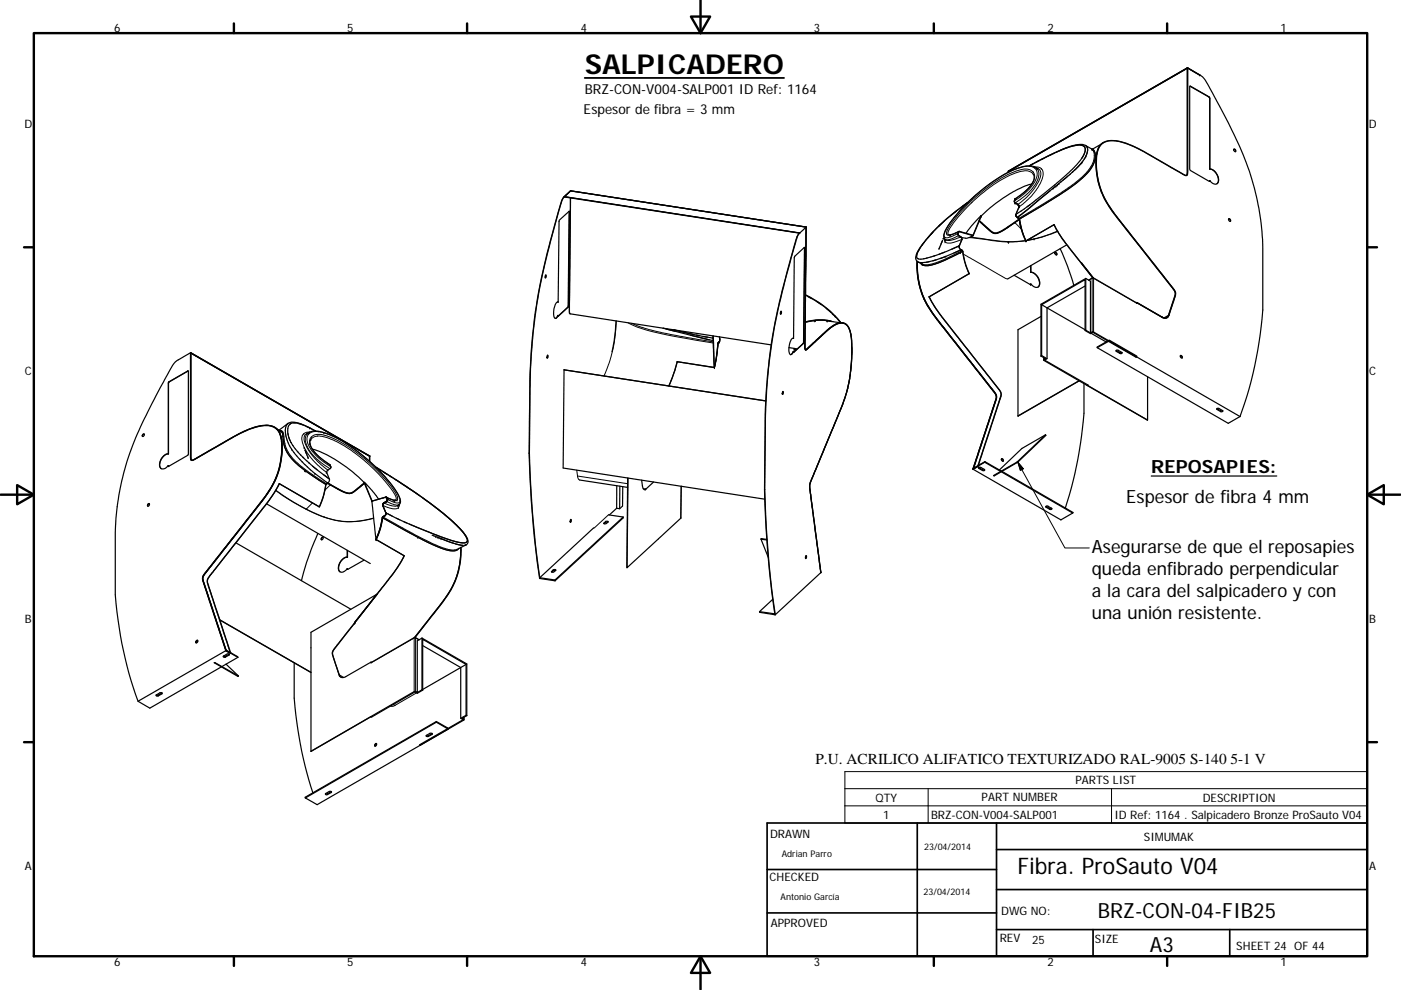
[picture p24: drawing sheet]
<svg xmlns="http://www.w3.org/2000/svg" width="297mm" height="210mm" viewBox="0 0 297 210" stroke-linecap="round" stroke-linejoin="round" font-family="sans-serif">
<defs><g id="words">
<text font-size="5.8" x="124" y="15.6">SALPICADERO</text>
<text font-size="4.8" x="215.7" y="185.3">Fibra. ProSauto V04</text>
<g font-size="4.4">
<text x="232.8" y="194.6">BRZ-CON-04-FIB25</text>
<text x="243.8" y="201.8">A3</text>
</g>
<g font-size="3.9">
<text x="244.1" y="100.3">REPOSAPIES:</text>
<text x="238.8" y="106.8">Espesor de fibra 4 mm</text>
<text x="231.5" y="117.3">Asegurarse de que el reposapies</text>
<text x="231.5" y="121.9">queda enfibrado perpendicular</text>
<text x="231.5" y="126.6">a la cara del salpicadero y con</text>
<text x="231.5" y="131.3">una unión resistente.</text>
</g>
<text font-size="3.2" x="172.9" y="162">P.U. ACRILICO ALIFATICO TEXTURIZADO RAL-9005 S-140 5-1 V</text>
<g font-size="2.9">
<text x="124" y="19.9">BRZ-CON-V004-SALP001 ID Ref: 1164</text>
<text x="123.7" y="24.3">Espesor de fibra = 3 mm</text>
</g>
<g font-size="2.5">
<text x="24.2" y="6.8">6</text>
<text x="73.6" y="6.8">5</text>
<text x="123.1" y="6.8">4</text>
<text x="172.6" y="6.8">3</text>
<text x="222.1" y="6.8">2</text>
<text x="271.5" y="6.8">1</text>
<text x="5.2" y="27.1">D</text>
<text x="290.2" y="27.1">D</text>
<text x="5.3" y="79.6">C</text>
<text x="290.3" y="79.6">C</text>
<text x="5.3" y="132.1">B</text>
<text x="290.3" y="132.1">B</text>
<text x="228" y="166.4">PARTS LIST</text>
<text x="185.6" y="170">QTY</text>
<text x="187.3" y="173.6">1</text>
<text x="197.4" y="173.6">BRZ-CON-V004-SALP001</text>
<text x="208.1" y="170">PART NUMBER</text>
<text x="236.3" y="173.7">ID Ref: 1164 . Salpicadero Bronze ProSauto V04</text>
<text x="255" y="170">DESCRIPTION</text>
<text x="163.3" y="177.7">DRAWN</text>
<text x="242.5" y="178.3">SIMUMAK</text>
<text x="5.3" y="184.5">A</text>
<text x="290.3" y="184.5">A</text>
<text x="163.2" y="187">CHECKED</text>
<text x="163.4" y="196.6">APPROVED</text>
<text x="212.3" y="194">DWG NO:</text>
<text x="212" y="199.7">REV</text>
<text x="218.8" y="200.2">25</text>
<text x="232.2" y="200">SIZE</text>
<text x="262.1" y="201.4">SHEET 24 OF 44</text>
<text x="24.2" y="204.9">6</text>
<text x="73.6" y="204.9">5</text>
<text x="123.1" y="204.9">4</text>
<text x="172.6" y="204.9">3</text>
<text x="222.1" y="204.9">2</text>
<text x="271.5" y="204.9">1</text>
</g>
<g font-size="1.9">
<text x="165.7" y="181.7">Adrian Parro</text>
<text x="195.9" y="180.4">23/04/2014</text>
<text x="165.5" y="191">Antonio García</text>
<text x="195.8" y="189.9">23/04/2014</text>
</g>
</g></defs>
<g fill="none" stroke="#000" stroke-width=".25">
<path d="M251.8 14.4l2.6 1.5M251.8 14.4l-38 21.9M251.8 14.4h.1M251.8 14.4l3.3 2 1.6 2.6a112.4 112.4 0 0 1 8.5 18.2 55.2 55.2 0 0 1 2.5 19.1v3.1a61.2 61.2 0 0 1-.8 13.3 78.3 78.3 0 0 1-4 15.6M251.8 14.4l-.1 22.2-.1 .6M251.8 14.4l-.1 22.3a.47 .47 0 0 1-.3 .5 .47 .47 0 0 1-.6-.3l-9.2-5.3-2.8-1.2-1.3-.4a4.2 4.2 0 0 0-4.2 .8 6.1 6.1 0 0 0-.9 4.2 18.4 18.4 0 0 0 4.8 11.6l11.9 15.2 .1 .4-.1 .5-1.3 4.2M251.8 14.4v21.4a1.71 1.71 0 0 1-.3 1.5l-.8-.4-8.2-4.7a15.7 15.7 0 0 0-7-2.3 3.1 3.1 0 0 0-3 3.3 17.8 17.8 0 0 0 4.8 13.4l10.6 13.5a4 4 0 0 1 1.4 2.3l-.9 2.7a4.4 4.4 0 0 1-1 2.3l-.6 .1-.4-.2M252.3 18.3l4 2.3 .2 .2v15.1M254.4 15.9h.1M213.8 36.3v.2M213.8 36.3h.1M213.8 36.3l.1 .1"/>
<path d="M217.5 35.3h.1M218.8 39a27.9 27.9 0 0 0-10.7 6.8M219 34.8l-.7 .4M219.1 37a2.46 2.46 0 0 1-.9 2.8l-1.4 1.2-1.6 1.2M219.4 35.4a7 7 0 0 0-5.4 1 36 36 0 0 0-13.6 12.5l-.3 .9a.93 .93 0 0 0 .3 1M219.4 35.4l.6 .3M219.4 35.4h.1M219.7 35.6h.1M220 35.7h.1M220.3 34.1l-.6 .3M221.3 33.6l-.5 .2M223 32.7l-.4 .2"/>
<path d="M223.3 39.9l-.2 .2M223.5 32.5l-.2 .1M223.9 39.5l-.3 .1M224.2 32.2l-5.7 2.9M224.5 38.9l-.3 .3M224.6 32a9 9 0 0 1 4.6-1.2 1.07 1.07 0 0 1 .7 1.7l-.6 1.1-1 1.3-2.3 2.3-7.7 6.3-2.9 2M225.1 38.5l-.2 .1M226.4 37.4l-1.1 .9M226.6 31.2l-2.6 1.1M226.9 31.1l1.1-.2a1.56 1.56 0 0 1 2.1 .5l-.2 1.2-.6 1M226.9 36.9l-.2 .2M227.5 36.4l-.2 .2"/>
<path d="M229.3 34.6a47.7 47.7 0 0 1-7.1 6.3l-6.5 5.2M229.3 34.5l-1.6 1.7M229.5 34.3l-.2 .2M230 33.5l-.2 .3M230.1 30.8l.1 .1M230.1 30.8l1.4 .8M230.1 30.8a6.1 6.1 0 0 0-4.4 .7l-3.1 1.4-4.4 2.3M230.2 30.9l.2 .1M230.3 33l-.1 .3M230.3 31l.1 .1M230.4 31.1l.2 .6M230.5 32.5l-.1 .2"/>
<path d="M230.5 31.2l.1 .3M230.5 32.2v.2M230.6 31.5v.1M230.6 31.7v.1M230.6 32h.1M230.6 31.8a4.6 4.6 0 0 1-1.2 2.6M231.5 31.6a1.31 1.31 0 0 1 .7 1.4l-.2 1.2a7.6 7.6 0 0 1-2.1 3.2l-1.9 1.6-2 1.4-9.9 6.1M231.5 31.6h.1M231.6 31.7h.1M233.5 30.6l-1.9 1M234 30.2a3.9 3.9 0 0 0-1.6 3.6 17.9 17.9 0 0 0 4.4 12.4l12.2 15.4 .1 1-1.4 4.3M256.5 38.4l-.1 .1"/>
<path d="M256.5 35.9a2.31 2.31 0 0 1 1.6 3l-.1 .1M256.5 38.4h.1M256.5 35.8a2.31 2.31 0 0 1 1.7 3 1.13 1.13 0 0 1-1.7-.5M256.5 38.3v.1M256.5 35.8v.1M256.5 35.8v-15l-.1-.2-4.1-2.3-.1 17.6 .2 .3 4 2.3 .1-.2M261.6 31.6a.3 .3 0 0 1 .4 .2 .3 .3 0 0 1-.2 .4l-.2-.2zM261.6 31.6l.4 .3-.1 .3M115.7 58.4l.1-.1v.2l-.2 .4zM115.7 58.3l-.1 .6M119.7 41.8l49.8 7.6M120.7 44.8l-.2 20.2-2.2 2"/>
<path d="M120.9 42l-.2 22.8v1.6l.2 .2M120.9 40.5l50 7.7M121 40.5l-1.4 1.2 49.9 7.7-.7 1.4-1.3 4.7a120.7 120.7 0 0 0-5.3 34.8l-.1 13.5M121 40.5l49.9 7.7M121 40.5h.1M121 40.5h-.1M121 40.5l-1.7 1.7a152.8 152.8 0 0 0-6.2 27.6 131.2 131.2 0 0 0-.8 15.5l-.1 10.8M121 40.5l-1.4 1.3-.4 .6-1.7 6.1a122.5 122.5 0 0 0-5.2 36.9l-.1 10.7M170.5 52.5l-2 1.9-.1 .3-.1 17.1M170.5 52.5l-.2 20.4M170.5 52.5l-.1 20.2-2.2 2M170.9 48.2h.1"/>
<path d="M170.9 48.2l-.3 24.1 .1 1.9 .6-.2 4.2-3.9a4.5 4.5 0 0 1 3.4-1.5 3.8 3.8 0 0 1 1.6 3.5 33 33 0 0 1-3.4 17.4l-4.8 11.7a5.3 5.3 0 0 0-.4 4.1l2.1 16.2M170.9 48.2l-.2 25.9 .5-.1 4.1-3.9a4.5 4.5 0 0 1 3.6-1.6 3.6 3.6 0 0 1 1.6 3.3 37.3 37.3 0 0 1-.8 10.5M194.4 55.4a17.9 17.9 0 0 0 1.6 8.1M194.5 55.5a18.6 18.6 0 0 0 4.9 13.1l10.6 13.6a2.64 2.64 0 0 1 1.2 2.6l-4.8 14.5M194.5 53.6v.2a.81 .81 0 0 0 0 1 .81 .81 0 0 0 1 .1h.4M194.7 55.6l.8 .4M195 55.7h.6M195 52.7l-.4 .7M195.5 56h.1M196.6 54.7l-.8 .2M197 55.5l-.6 .1M197.4 54.5l-1 .3"/>
<path d="M197.8 49.3l-2.4 2.7-1 2.1M198.2 54.2l-.8 .3M198.5 55.1l-.7 .2M199.3 52.4l-.2 .4M199.3 47.8l-1.9 1.8M199.4 52.1v.1M199.5 51.9l-.1 .1M199.6 51.4l-.1 .4zM199.8 51l-.2 .4M200 50.6v.1M200.3 53.5l-1.3 .5M200.4 50.8l.1 .1"/>
<path d="M200.4 50.8h.1M200.5 50.9h.1M200.5 54.4l-1.2 .4M201.4 49.9h.1M201.5 49.9h.1M202.8 44.7l-1.2 1M203 49.6l.2 .4M203 49.6h.1M203.1 49.6l.1 .3M203.1 52.2l-1.3 .7M203.2 49.1l.1 .1M203.2 49.1h.2l3 .8"/>
<path d="M203.2 49.1l-.2 .5M203.2 49.9l.6 .4 .2 .3-.6 1.6M203.2 50l.6 .3 .1 .4-.5 1.5M203.3 49.1l-1.2 .5-.9 .2M203.3 49.2l3.1 .8-1.3 .5-1.2-.1M203.3 49.2l-.2 .4M203.4 52.2h.1M203.4 52.2v.4l.3 .3M203.7 53l.3 .1M203.7 52.9h.1M203.7 53a.7 .7 0 0 1-.3-.8l-5.5 2.1M203.7 52.9v.1"/>
<path d="M204 53.1l.1 .1a14.3 14.3 0 0 0 1.4 4.8M204 53.1l.1 .2M204 53.1l-.3-.1-1.5 .7M204.1 53.3l-1.2 .6a16.6 16.6 0 0 1-6.7 2.4l-.8-.2-.3-.3M204.1 53.3l.6 2.9 .8 1.8-8.5 5M204.4 43.5l.7-.5-2.9 2.2-3.2 2.8M205.3 42.9a37.9 37.9 0 0 0-10.7 10.4l-.1 .3a1.4 1.4 0 0 0 0 1.9 4.5 4.5 0 0 0 3.4-.2l2.4-.8 3.4-1.5M205.5 58h.1M205.5 58l-8.5 4.9M206.3 49.9h.1M206.4 49.9v.1M207.6 46.9l1.9 1.7a2.04 2.04 0 0 0 3.2 .2l2.5-1.6-1.9 1.3a3.2 3.2 0 0 1-2.8 .9z"/>
<path d="M208 45.7l.1 .1M208 45.7l-1.9 2.1-1.3 1.7M208 45.7l-1.8 4.2M208.1 45.8h.1M208.1 45.8l-1.7 4.1M213.8 51.3h.1M213.8 48v.1M215 58.4l3.4 1.9h.2M215.1 42.7h.1M215.2 43h.1M215.2 43l.6 .4M215.2 42.2h.1"/>
<path d="M215.2 42.2l-.2 .4 .2 .4M215.3 42.2l-.2 .6 1 .8M215.4 42.1h.1M215.4 45.5l.1 .4 .5 .4M215.7 46.1h.1M215.7 46.1l.4 .2M215.8 43.4l.3 .4-.7 1.7M215.8 43.4h.1M216 46.3v.1M216 46.3h.1M216 43.6h.1M216 46.4h.1"/>
<path d="M216.1 46.4v.1M216.1 43.8h.1M216.1 46.5l.4 1.9M216.1 43.9h.1M216.1 46.5l.5 2.5 .9 2.1M216.1 46.6l-.9 .6M216.1 46.5l-.9 .7M216.1 46.4l-2.8 2a3.1 3.1 0 0 1-2.8 .9l-2.9-2.5M216.1 46.5l.5 2.3 .9 2.3M216.1 46.5h.1M217.5 51.1h.1M217.5 51.1l6-3.4 1.8 3.1 6.3 8.1"/>
<path d="M217.5 51.1l6-3.5 1 1.9 1.4 2 5.9 7.4M218.4 43.4l-.6 .5M218.5 57.8a2.16 2.16 0 0 1 1.7 3 1.22 1.22 0 0 1-1.6-.5M218.5 57.8a2.26 2.26 0 0 1 1.7 3l-.1 .1M218.6 56.3l-.1 1.5M219.2 50.7h.1M222.7 40.4l-7 5.7M223.7 53.5a.31 .31 0 0 1 .4 .2 .31 .31 0 0 1-.2 .4l-.3-.3zM223.7 53.6h.2l.1 .5M224.8 52.7l1.6 3.8 1.3 4M226.2 51.9l-12.5 7.2M230.2 59.1l-9.5 5.4v11"/>
<path d="M230.2 59.1v10.9M230.2 59.1l1 .5v11M231.8 58.9l-1 .5M231.8 58.9l14.6 8.4M260.5 46.5a.28 .28 0 0 1 .4 .1 .28 .28 0 0 1-.2 .3zM260.5 46.4l.3 .2v.4M39.8 78.7l-4 2.3-.1 .2v15M39.8 78.7l.1 .1v17.5l-.1 .3-4 2.3-.1-.1M39.8 78.7l-3.9 2.3-.2 .3v15M39.9 78.7h-.1M40.4 74.8l38 21.9M40.4 74.8v22.4a.41 .41 0 0 0 .3 .5 .41 .41 0 0 0 .5-.3l8.5-4.9a15.7 15.7 0 0 1 7-2.3 3.3 3.3 0 0 1 3.1 3.7 16.3 16.3 0 0 1-1.6 8.1"/>
<path d="M40.4 74.8v21.4a1.67 1.67 0 0 0 .3 1.5l.5-.2 9-5.2a13.3 13.3 0 0 1 6.9-2 3.1 3.1 0 0 1 2.6 3.3 17.8 17.8 0 0 1-4.9 13.5l-10.5 13.4a3.2 3.2 0 0 0-1.3 2.6l4.9 14.9M116.1 75.4l.1 .2-.2 .4zM116.1 75.3l-.1 .6M118.3 64v.1M118.3 66.9l-.6 .6M118.3 64.1a.82 .82 0 0 0-.7 .9l-.2 1.3a1.03 1.03 0 0 0 .4 1.2l.5-.6M118.3 64.1l.2-17.2 2.2-2.1-.2 20.2-2.1 2.1-.1-.2M119.6 78.4l-.2 20.9 42.7 6.6M119.6 78.4l42.8 6.6M119.6 78.4h.1M120.9 66.6l42.6 6.6M130.6 68.1l-.4 4.4-.5 2.1"/>
<path d="M140.8 69.7l-.2-.1 2.5 .7M141.2 69.8l10 2.4M143.6 76.7l-.6 2-1.2 3.2M143.6 76.7l7.8 1.2M143.6 76.7h.1M146.3 71.1l4.1 1M147 71l-4.1-1 4.1 1 4.2 .7h-.2M147.6 71.1l.6 .1M149.2 71.4l.8 .1M151.1 71.2l.3 6.7M151.2 71.2l.3 6.8M151.4 78h.1"/>
<path d="M151.4 77.9v.1M151.4 78l-7.8-1.3-.5 1.7-1.3 3.5M151.4 77.9l.1 .1M151.5 78h.1M152.5 72.5l-.3 .4-.4 3.4-.4 1.6M152.5 72.5l-.3 .4-.3 3.1-.4 2M152.5 72.5h.1M152.6 71.9l-.1-.4 .1 .7-.4 .7-.3 2.8-.4 2.3M152.6 71.9l-.1 .6M152.6 71.9h.1M165.6 66l-.1 .6M165.6 66l.1 .3-.2 .3z"/>
<path d="M167.3 73.7l1.7 .3M168.1 71.7l.2 .1M168.2 74.6l.1 .2M168.2 74.6h.1M168.2 74.6l-.6 .6M168.3 71.8a.84 .84 0 0 0-.8 .8l-.2 1.1a1.16 1.16 0 0 0 .4 1.5l.5-.6M168.4 73.9v.2h.5h-.2M168.4 74.1l-.1 .6M170.8 62.6l2.7 1.6M170.8 62.5a21.9 21.9 0 0 1 7.5 6M171.3 62.9l.8 .4M172.7 68h.1"/>
<path d="M173.1 63.9l1.9 1.4 2.1 1.8M175.2 65.4l1 .9M175.4 68.1l2.7 .4M175.4 68.1h.1M175.4 68l1 .2-1.4-.3h-1.4l-2.9 .4M177 67.1l1.2 1.4-.4-.6M178.7 68.5a5.9 5.9 0 0 0-4.1 2.2l-3.8 3.5M196 63.5l.7 1.5 2.1 2.9 11.2 14.3a3.1 3.1 0 0 1 1.2 2.3l-4.9 15M196 63.5l.7 1.5 2 2.9 11.3 14.3a3.4 3.4 0 0 1 1.2 2.3l-4.9 14.8M197 63l1.2 2.1 1.5 2.2 11.3 14.3a3.2 3.2 0 0 1 1.2 2.3l-4.9 15M197 62.9v.1M197 62.9l1.1 2 1.6 2.4 11.3 14.3a3.3 3.3 0 0 1 1.3 2.4l-4.9 14.7"/>
<path d="M218.5 60.3h.1M218.6 60.3h.1M220.7 67.1l-4.9 2.8v18.3M220.7 75.5l1 .6-.4 .2v.2l22 12.6v-9.2M220.8 75.4l-.1 .1M220.8 64.6l9.3 5.3M220.8 75.4l1.2 .7M221.3 75.8v.6M230.1 70.1l1.1 .7 .5-.3 9.2 5.3 .1-.1-9.1-5.3h-.3l-.4 .2M230.1 60.7l-8.1 4.6v10.8l-.5 .3 9.2 5.3-.2 .1 12.8 7.3M230.2 70l-.1 .1v-10.8l-9.3 5.3v10.8M230.2 70l1 .6"/>
<path d="M231.3 70.7l3.2 1.8M232.6 73.7l27.8 16.1 2.5-1.5M234.9 72.3l-2.3 1.3v.1M235.2 72.3l27.7 16M235.2 72.3v-.2l5.8 3.4M235.2 72.3l-2.6 1.4M236.7 74.3h.4l.8 .5a.26 .26 0 0 1-.2 .2 .26 .26 0 0 1-.3 0l-.7-.5zM236.7 74.3l.8 .5h.4M241 64.2v.1M241 64.2l5.4 3M241 64.2h.1M241 64.2h-.1"/>
<path d="M247.8 66.9l-1 .5M247.8 66.9a.88 .88 0 0 1-1.4 .3M247.8 66.9a.9 .9 0 0 1-1.4 .3M250.3 75.4l.3 .2v.3M250.3 75.4h.1a.26 .26 0 0 1 .3 .2 .26 .26 0 0 1-.3 .3zM30.3 92.2l.2-.2a.26 .26 0 0 1 0 .4 .26 .26 0 0 1-.3 0zM30.6 92.1l-.3 .2v.3M35.7 98.8h.1M35.7 96.2a2.21 2.21 0 0 0-1.6 3.1 1.2 1.2 0 0 0 1.6-.5M35.7 96.2v.1M35.7 98.8v.1M35.7 96.3a2.27 2.27 0 0 0-1.6 3l.1 .1"/>
<path d="M58.2 90.6a3.9 3.9 0 0 1 1.6 3.6 18.7 18.7 0 0 1-5.2 13.3l-10.2 13a3.8 3.8 0 0 0-1.4 2.5l4.9 14.9 2.5 1.5M58.7 91l.9 .5M59.3 91.3a1.63 1.63 0 0 1 .7 1.7l.3 1.6a9.1 9.1 0 0 0 3.8 4.7l5 3.4M59.4 91.4h.2M59.6 91.5h.1M61 92a8.7 8.7 0 0 0 2.8 4.5M61 89.8l-1.9 1.4M61.1 89.8l.1-.1a3.4 3.4 0 0 1 3.1 .4l2.6 1.3M61.1 89.8a3.3 3.3 0 0 0-.3 3.2l.5 1.4 .7 1.1 2.1 2.5M61.2 92.7l.3 .7M61.7 93.9h.1M61.7 89.8l-.3 .3"/>
<path d="M62 94.4l.1 .1M62.1 89.7h.5M63.3 89.9l1.8 .6M63.7 96.5l.6 .6M64.1 97.9l1.7 1.8M64.2 90.1a2.52 2.52 0 0 0-2.8-.1l-.4 1 .1 1.3M64.2 97l.8 .7M64.5 95v.1M64.6 99.8h.1M64.7 95.5l.1 .3M64.7 99.9h.1M64.8 95.8l.2 .4z"/>
<path d="M65 90.4l1.9 1M65 97.7l.6 .6M65 96.4h.1M65.1 91.9h.1M65.1 96.5v.1M65.2 96.8l.1 .4M65.3 91.8h.1M65.4 98.1l4.4 3.5M65.6 91.7h.1M65.6 91.7a6.5 6.5 0 0 1 5.1 .8 36.6 36.6 0 0 1 13.8 12.5l.4 1.3v.4l-.3 .3M65.6 91.7l-.5 .2M65.7 94h.1"/>
<path d="M65.8 99.6l3.7 2.8-.4 .3M65.9 93.2h.1M65.9 93.2a2.32 2.32 0 0 0 .8 2.7l.9 .9 2.3 1.8M66.2 95.3a27.4 27.4 0 0 1 11 7M66.3 98.9l.9 .8M67.4 91.5l.2 .1M69.9 98.5h.1M69.9 98.6l.2 .4M70.1 99l-.1 .4-.6 .4-.1 .2 .5 1.6M70.1 99h.1M78.4 96.7v1.2M78.4 96.7l-.1 1.2"/>
<path d="M78.4 96.8l-37.9-21.9v22.2l.1 .5M79.6 99a98.9 98.9 0 0 1 17.8 13l.8 .8 .9 1.5a.93 .93 0 0 1-.3 1.3M79.7 99.1l1 .7M80.7 99.7l5.4 3.5a57.2 57.2 0 0 1 12.3 10l.5 .8a.7 .7 0 0 1 .1 1 .7 .7 0 0 1-.9 .1l-3.2-.7-8.1-3.3M112.2 96.1l.4 10 .5 5.7 .8 7.4 .6 3.5M112.2 96.1h.1M112.2 96.1l.8 13.8 .5 5.5 .9 7.1M165.9 83.1l.2 .1-.2 .5zM166 83l-.1 .7M179.7 82.3l-1 3.4-6.5 15.6a5.5 5.5 0 0 0-.3 4.1l2.1 16M179.7 82.3a32.8 32.8 0 0 0 .6-12 2.04 2.04 0 0 0-1.4-1.8 2.04 2.04 0 0 0-2.1 .5l-1.3 1-4.4 4-.4 .1 .2-25.9-1.4 1.2-.4 .7-1.5 5.4a122 122 0 0 0-5.3 34.8l-.2 13.5M179.7 82.3l-1.1 3.7-6.3 15.2a4.7 4.7 0 0 0-.4 3.9l2.2 16.3"/>
<path d="M206.3 99.5h.1M206.4 99.5l18.5 10.8 2.5-1.5M207.3 98.9l-1 .6M207.3 98.9v.1M207.3 99l-1 .5M207.3 99h.1M207.5 99.2l.5-.1 .8 .6-.5 .1-.7-.4zM207.5 99.2l.9 .5 .3-.1M208.8 98l18.6 10.8M208.8 98l-2.5 1.5v-.2M208.8 97.9l3.5 2M208.8 97.9l-2.4 1.4"/>
<path d="M208.8 97.9v.1M212.3 97.3a.3 .3 0 0 1 .4 .2 .3 .3 0 0 1-.1 .4l-.3-.3zM212.3 97.3l.3 .2 .1 .4M212.4 100l15.1 8.7-.1 .1M215.6 98h.2M215.6 98l-5 2.9h.2l5-2.9M221.7 92.2l-5 2.9-4.8 4.6M221.7 92.2v.2l-5.9 5.6M221.7 92.2l-6.1 5.8M228.8 80.8l-13 7.4M229.8 81.4a60.6 60.6 0 0 1-.7 12.8 80.8 80.8 0 0 1-3.2 13.6M258 86.6h.4l.9 .6-.5 .1-.8-.5z"/>
<path d="M258 86.7l1 .5 .2-.1M31.4 106.8h.2a.27 .27 0 0 1 .1 .4 .27 .27 0 0 1-.4 0zM31.7 106.8l-.4 .3 .1 .3M50 115.1l24.4 14.1M56.5 106.9l22 12.6M58.2 102l-1 1.9-1.3 1.9-11.7 14.9a2.74 2.74 0 0 0-1.2 2.4l4.9 14.9M58.2 102l-.7 1.5-1.7 2.4-11.6 14.8a3.6 3.6 0 0 0-1.2 2.2l4.9 15.1 2.5 1.4M58.2 102a15.8 15.8 0 0 0 1.3-9.7 3 3 0 0 0-3.8-2 25.8 25.8 0 0 0-8.7 3.8l-5.9 3.4a.36 .36 0 0 1-.5 .1 .36 .36 0 0 1-.2-.4v-22.4l-3.2 1.9-1.1 1.6a102 102 0 0 0-9.6 21.2 53 53 0 0 0-2.1 14.8v11.9a82.9 82.9 0 0 0 4.9 22.6l2.5 1.4 18.6-10.8M59.2 102.6h.1M59.2 102.6l-1.2 2.1-1.7 2.4-11 14a4.6 4.6 0 0 0-1.4 2.3l4.9 15M59.2 102.6l8.5 4.9M59.2 102.6l8.5 4.9 .8-1.8 .6-3"/>
<path d="M59.2 102.6l-.9 1.7-1.5 2.2-11.5 14.6a4.2 4.2 0 0 0-1.3 2.3l4.9 15.2M67.4 113.2l-2.4 6.1-1.1 3.8M68.3 114l.1-.1a.28 .28 0 0 1 .1 .4 .28 .28 0 0 1-.4 .1zM68.5 113.9l-.2 .1-.1 .5M68.5 100.6l1.2 .9M68.7 109.6v.1M69.1 102.7a15.9 15.9 0 0 1-1.4 4.8M69.2 102.6h.1M69.2 100.2h.1M69.4 102.5l.6 .3M69.5 102.4h.1M69.8 101.6v.5l-.3 .3"/>
<path d="M70 102.8l1.9 1.1a3.3 3.3 0 0 0 2.9 .6l2.5-2-1.7 1.4a2.47 2.47 0 0 1-3.4 .2zM73.6 118.1a2.34 2.34 0 0 0-1.7 3 1.11 1.11 0 0 0 1.7-.5M73.6 118.1l.1 .1M73.6 116.7v1.4M73.7 118.2a2.21 2.21 0 0 0-1.7 3l.1 .1M73.7 116.8v1.4M77.2 118.8l-3.5 2-.1-.2M77.2 102.3l1.6 4M77.3 102.3h-.1M77.3 102.4l-1 .8a4 4 0 0 1-2.2 1.4l-1.4-.4-3.2-1.8M78.8 106.4h.1M78.8 106.3v.1"/>
<path d="M78.9 106.3h-.1M78.9 106.3h.1M79.7 114.4l6 3.5-.9 1.7-1.5 2.2-8 10.2 4.6-5.9M79.7 114.4h.1M79.8 114.4h.1M79.8 114.4l5.9 3.5M80.2 105.9l-1.3-1.9-1.6-1.7 1.6 4M81.1 109.8l-.6 2.6-.8 2M81.1 109.8l-.4 2-1 2.6M81.1 109.8l8.7 4.8 4 1.8a3.5 3.5 0 0 0 3.3 .1l.2-.2M81.1 109.8l-.4 2.3-.9 2.3M81.1 109.8h.1"/>
<path d="M81.1 107.1h.1M81.2 107h.1M81.2 107.2l.6 1.6M81.2 109.6l-.1 .2M81.2 109.7l-.1 .1M81.2 107.3h.1M81.2 106.9h.1M81.4 100.2l.7 .4M81.5 109.4l-.4 .3a17.5 17.5 0 0 1-1.4 4.7M81.5 109.4h.1M81.5 109.4l-.3 .2M81.5 109.4l.3-.6 4.3 2 7.3 3"/>
<path d="M81.6 109.5h.1M81.6 109.5l-.4 .2M81.8 108.8v.3l-.3 .3M81.8 108.8h.1M81.8 105.4l.2 .1M81.8 105.4l-3 .9 1 8.1M81.8 105.4l-3 .9M81.9 105.4l1.1 .5 .8 .2M81.9 105.4h.1M82 106.3l-.7 .5-.1 .4M82 106.3h.1M82 105.5l.1 .4"/>
<path d="M82 105.5l.2 .5-.1 .2-.9 .8M82 105.5h.1M82.1 105.9v.3l-1 .8M82.1 105.9l-.1 .4M82.1 105.9h.1M82.2 109l1 .5M82.6 100.9l.4 .3M83.5 106.1h.1M83.6 106.2h.1M83.8 106.1h.1M83.9 101.7l5.1 3.4M84 109.9l.8 .4"/>
<path d="M84.3 107.2h.1M84.4 107.1h.1M84.6 107h.1M84.6 107l-.3 .2M84.8 106.1h.1M85.7 110.7l.6 .2M85.7 117.9a54.4 54.4 0 0 1-5.9 8.3l-4.6 5.9 4.7-6.1-14 8.1v25.2M85.7 117.9h.1M89.6 105.6a45.7 45.7 0 0 1 8.9 7.7l.4 .7a.71 .71 0 0 1 .1 .9 .71 .71 0 0 1-.9 .2l-2.4-.5-2.2-.7M91.6 113.5l4 1.5 2.6 .7M93.3 114.2l2.9 1M96.6 115.4l1.5 .3"/>
<path d="M97.7 116.1a17.4 17.4 0 0 1-4.4 12.3l-5.4 6.8M97.7 116.1a17.5 17.5 0 0 1-4.3 12.3l-5.4 6.8M98.6 115.7h-.2M98.8 115.6l-.3 .1M98.8 115.6l-1.9 .9M121 110.2l-.1 .6M121 110.2l.1 .3-.2 .3zM122.9 101.8l10.2 1.6M125.8 112l-11.4 10.5M128 111l.5-.4h.5l-.5 .5zM128.8 110.8h-.3l-.4 .3M129 109.2l3.1 .5"/>
<path d="M130.7 107.8l-1.5 1.4M130.8 103l-.1 4.8M131.4 103.1v4.8l-.7-.1M132 103.2v4.1l-.6 .6M132.1 109.7l-14.4 13.3M132.1 109.7v.2l-14.4 13.3M133.1 101.4l-.2 19M133.2 101.4l-.3 19 11.4-10.5 .1-6.8M136.1 101.8l.2 1.7 .3 .4 .3-.2 1.7-1.5M161.4 114.4v-.2l1.2 .2M161.4 114.4l1.5 3.8M161.4 114.4l1.2 .1"/>
<path d="M162.1 103.8l.7 13.7 .8 7.4 .7 5.3M162.1 103.8h.1M162.1 103.8l.6 11.9a171.3 171.3 0 0 0 1.7 14.7M170.9 117.9l.1 .3-.2 .3zM170.9 117.9l-.1 .6M221.7 107.4l.4-.1 .9 .5a.25 .25 0 0 1-.1 .3 .25 .25 0 0 1-.3-.1zM221.8 107.4l.8 .5 .4-.1M244.1 101h26.6M41.6 135.9l.2-.1a.26 .26 0 0 1 .1 .4 .26 .26 0 0 1-.4 0zM41.7 136l.2 .1M41.9 135.8a.39 .39 0 0 0-.3 .6M46.6 131.4l19.3 11.2"/>
<path d="M46.6 131.5l19.3 11.1M47.3 139.2l.9-.5a.25 .25 0 0 1 .2-.1 .25 .25 0 0 1 .2 .3l-.8 .5a.27 .27 0 0 1-.3 0 .27 .27 0 0 1-.2-.2zM47.9 138l1 .6M47.9 138l-18.6 10.7M47.9 138h.1M48.6 138.8l-.9 .5-.3-.1M48.6 138.7v.1M73.6 120.6l.1 .2M75.2 132.1h.1M88.9 135.7l-1-.5-9.2 5.4M89.5 135.3l9.5 5.5v11M89.5 135.3l-1 .6v11l-.7-.2-21.9 12.6"/>
<path d="M89.5 135.3v11M89.6 136.9l8.1 4.7v10.8l.5 .3-9.2 5.2 .1 .2 9.3-5.4-.4-.3 1-.6M114.4 122.5l.1 .2M114.4 122.5l3.3 .5M114.5 122.7l3.2 .5M116.9 121.3l.5-.5a.26 .26 0 0 1 .2-.1 .26 .26 0 0 1 .2 .3l-.4 .3zM117.7 123v.2M117.8 121l-.5 .1-.3 .2M161 129.7l3.3 .5M161 129.7l.1 .2 3.2 .5M163.8 127.1l-2.8 2.6M164.3 130.2v.2"/>
<path d="M164.3 130.4h.1M174 121.5h.1M174.1 121.4l-9.7 9M174.1 121.4l-.1 .1M33.1 147.4l.8-.5a.25 .25 0 0 1 .3 0 .25 .25 0 0 1 .2 .2l-.8 .5a.26 .26 0 0 1-.3 .1 .26 .26 0 0 1-.2-.3zM34.4 147l-.9 .5-.4-.1M45.4 140.6l5.2 2.8-.2 .1zM47.9 140.9l2.7 2.5M62.4 140.6a62 62 0 0 0 .5 12.4 81.6 81.6 0 0 0 3.4 15.1M65.9 159.3l.1 .1M78.8 140.5l-5.5 3a.85 .85 0 0 1-1.4-.4l-1.1-3.1a2.22 2.22 0 0 1 .2-2.5l4.3-5.5-4.4 5.7-.4 .7 .2 1 1.2 3.8 1 .5M79.6 157.7h.1a.25 .25 0 0 1 .1 .4 .25 .25 0 0 1-.4 0z"/>
<path d="M79.8 157.7l-.3 .2v.4M89.5 146.3l.1 .1M89.5 146.3l-1 .6M89.6 146.4l-1.1 .6-.5-.2-9.2 5.3-.1-.1M89.6 146.4v-10.8l9.2 5.3v10.8l.2 .1M90.4 156l.8-.5 .4 .1v.2l-.8 .4h-.4zM91.6 155.6l-.8 .4h-.4M92.5 153l-27.8 16.1v.1M92.5 153v.2M92.5 153l2.4 1.4M92.5 153.2l2.5 1.4-27.8 16.1-2.5-1.5M92.5 153.2l-27.8 16"/>
<path d="M98.4 152.1v.6M98.8 140.9l-9.2 5.3M98.8 151.7l-1.1 .7M69.1 168.3l.8-.4a.2 .2 0 0 1 .3-.1 .2 .2 0 0 1 0 .3l-.9 .5-.3-.1zM70.2 167.9l-.8 .5-.4-.1M70.2 167.9h.1"/>
</g>
<g fill="none" stroke="#000" stroke-width=".21">
<path d="M251.7 14.5l-37.8 22M252.4 18.3h-.1M213.8 36.3v.1M216.3 35.5v.1M218.5 35.1l-.2 .1M219 36.4l.1 .2M219.1 37a2.43 2.43 0 0 0-2.9-.6 28.2 28.2 0 0 0-11.7 8.1 13.4 13.4 0 0 0-3.5 5l.2 .3M219.4 35.4a2.11 2.11 0 0 1 .4 3.1l-.5 .9a13.4 13.4 0 0 1-4 3.6M219.4 35.4a1.46 1.46 0 0 1 1.5 .6 1.46 1.46 0 0 1 .2 1.6 14.6 14.6 0 0 1-5.1 6.4l-.5 1.2M219.7 35.6h.1M220 35.7l.1 .1a1.65 1.65 0 0 1 .2 2.3v.3a14.1 14.1 0 0 1-4.4 4.9M220.8 35.7h.1"/>
<path d="M223.3 39.9h.1M223.6 39.6h.1M223.9 39.5h.1M224.2 39.2h.1M224.5 38.9h.1M229.3 34.5h.1M229.4 34.4h.1M230.2 33.3h.1M230.2 33.1h.1M230.2 33.1v.1M230.6 31.6h.1M230.6 31.7h.1"/>
<path d="M230.6 31.8h.1M231.5 31.6l.4 .7 .1 .8a7.1 7.1 0 0 1-3.1 4.9l-4.3 3.1-8.5 5.2M231.6 31.7h.1M231.9 31.8l.3 .9-.1 1.4a6.4 6.4 0 0 1-1.7 2.9l-2.1 1.8-1.8 1.3-10.3 6.4M232.2 33.9h.1M232.2 33.7h.1M256.4 20.6h-.1M256.5 38.4h.1M256.5 20.8h.1M119.6 41.7l50 7.7M119.7 41.7v.1M120.7 44.9h.1"/>
<path d="M121 42l-.2 22.4v1.8l.1 .4M170.6 52.6h.1M194.4 54.1l-.1 .2M194.5 55.5a18 18 0 0 0 4.9 13.1l11 13.8a2.35 2.35 0 0 1 .8 2.4l-4.7 14.5M196 51.3l-.6 .7M197.8 49.3l-1 1.1M199.9 47.2l-.9 .8M200.2 50.6a1.1 1.1 0 0 0 1.6 .9l2.2-.7M200.3 46.8l-.3 .3M200.3 50.3h.1M200.4 51.3h.1M200.5 54.4h.1"/>
<path d="M200.8 49.8h.1M202.8 49.4h-.1M202.8 44.7l-.3 .3M203 49.7h.1M203.2 50l-1.8 .8h-1M203.2 49.9h.1M203.4 49.1l-.1 .1M203.4 52.2h.1M203.6 53.6h.1M203.7 50.2l-2 .7-.7 .1-.5-.1M203.7 50.2h.1M204 53.1l-3.6 1.8-2.7 1.1a3.3 3.3 0 0 1-2.2 0"/>
<path d="M204 53.1h.1M204.1 53.3l-3.8 1.9-2.2 .9-1.4 .3-1.1-.2M204.2 53.9l8.9 5.1 .6 .1M204.4 43.5l-.2 .2M205.5 50.4l2.9 .3a25.8 25.8 0 0 0 9 .4M205.7 50.3a57.9 57.9 0 0 0 9.1 1l2.6-.3M208.1 45.8h.1M213.9 51.3h.1M213.9 48v.1M215.1 42.6a10.1 10.1 0 0 0 4.6-4.6l.1-.5a1.68 1.68 0 0 0-.3-1.8 1.68 1.68 0 0 0-1.8-.4 21.3 21.3 0 0 0-10 5.4l-4.1 3.9-2.3 2.9-1 1.9a.65 .65 0 0 0 .5 1l.7-.1 1.5-.7M215.1 42.6h.1M215.1 42.6l.2 .4"/>
<path d="M215.2 47.2l1.3 1.4M215.2 47.2h.1M215.2 42.2a8.7 8.7 0 0 0 4-4l.1-.1a1.67 1.67 0 0 0-.3-1.7 1.67 1.67 0 0 0-1.7-.5 17.7 17.7 0 0 0-8.3 4.1 30 30 0 0 0-8.1 8.7l-.1 .3a.53 .53 0 0 0-.1 .6 .53 .53 0 0 0 .5 .3l2-.8M215.2 42.2l-.1 .4M215.2 43h.1M215.2 43l.6 .4M215.2 42.2h.1M215.3 43h-.1M215.3 43l.6 .3M215.3 43h.1M215.4 45.7h.1M215.4 45.5v.3"/>
<path d="M215.4 45.8l.3 .3M215.7 46.1h.1M215.7 46.1l.4 .2M215.8 43.4l.2 .3M215.9 43.3l-.1 .1M215.9 43.3l.1 .4M216 46.3h.1M216.1 46.3h-.1M216.1 46.4v.1M216.1 46.3l-.1 .1M216.1 46.3h.1M216.1 46.5h.1"/>
<path d="M216.1 43.8h.1M216.2 46.4v.1M216.2 46.5l.6 2.6 .7 2M217.5 51.1h.1M218.5 50.5l.3 .3-1 .1M218.8 50.8l-1.2 .2M224.2 49l-2.6 1-2.8 .8M224.2 49.1l-3.2 1.2-2.2 .5M231.6 59v11.4M231.6 59l-.8 .4M231.6 58.9v.1M231.8 58.9l.1 .1h-.3"/>
<path d="M39.8 78.7h.1M40.4 74.9h.1M40.5 74.9l37.8 21.9M118.3 67.1h.1M120.4 65.2h.1M120.5 64.9h.1M130.7 68.1a30.5 30.5 0 0 1-2.6 11.6M133.2 68.5l1 .5a48.1 48.1 0 0 0 11.8 2.9l5.2 .8M134 68.6l2 .8 4.3 1.1 10.9 2M151.4 77.9h.1M151.4 77.9l.1 .1M152.3 72.7h.1"/>
<path d="M152.3 72.7l-.1 .2M152.5 72.5h.1M152.5 72.5l-.2 .2M152.6 72.3h.1M168.2 74.7l.1 .1M170.3 72.9h.1M170.4 72.6h.1M172.9 68h.1M173.5 64.2l.6 .4M175.4 68.1h.1M175.4 68.1a10.9 10.9 0 0 0-4.7 .3M176.5 66.5h.1"/>
<path d="M176.5 66.5l.6 .6M176.6 68.2l-1.7-.4h-1.5l-2.7 .5M177.1 67.1h.1M196 63.5h.1M218.6 60.3h-.1M221.3 75.9v.4M236.7 74.4v.1M237.4 74.8v.2M241 64.3l-9.1-5.3v11.4M247.8 66.9h-.1M35.7 81.2v.1M35.7 98.8h.1"/>
<path d="M35.8 81h.1M59.3 91.3a1.09 1.09 0 0 1 .9 1.4l.1 .7a9 9 0 0 0 4.2 6l4.7 3.2M59.4 91.4h.1M59.6 91.5l.3 .4 .4 2.7a8.4 8.4 0 0 0 3.7 4.7l2.2 1.6 2.9 1.8M59.9 91.5h.1M61.6 89.9h-.1M61.7 89.8l-.1 .1M61.8 95.3h.1M62.5 89.7h.1M63.3 89.8v.1M64.4 92h.1M65.1 90.5l.6 .3"/>
<path d="M65.1 91.9a1.64 1.64 0 0 0-.3 2.4 14 14 0 0 0 4.7 5.4M65.3 91.8h.1M65.7 90.8l.1 .1M65.7 90.8h.1M65.7 94.3h.1M65.9 93.2a2.85 2.85 0 0 1 3.2-.4 31 31 0 0 1 12.8 9.6l1.8 2.5 .3 .7v.3l-.2 .2M66 92.7h.1M66.8 91.4h.1M68.7 91.8h.1M69.5 99.7h.1M70 99.4l-.4-.2a9.7 9.7 0 0 1-4.9-5.6 1.75 1.75 0 0 1 .9-1.9 1.45 1.45 0 0 0-1.4 .6 1.45 1.45 0 0 0-.1 1.6 13.9 13.9 0 0 0 5.2 6.3M70 98.6a11.3 11.3 0 0 1-3.8-3.3l-.5-1.1a1.64 1.64 0 0 1 2-2.1 18 18 0 0 1 8.6 4.4 29.3 29.3 0 0 1 7.9 8.7v.1a.54 .54 0 0 1 .1 .6 .54 .54 0 0 1-.5 .3l-1.8-.7"/>
<path d="M70.1 99a13.5 13.5 0 0 1-4.2-3.8l-.7-1.4a1.66 1.66 0 0 1 1.9-2.3 16.6 16.6 0 0 1 7.5 3.4 31.3 31.3 0 0 1 10 10.4l.1 .4a.64 .64 0 0 1 0 .7 .64 .64 0 0 1-.7 .3l-1.9-.8M122.3 99.7l.1 1.3M206.4 99.3l-.1 .2M207.3 98.9v.1M207.6 99.2v.2M208.3 99.6v.2M212.3 99.9l-.1 .1M215.8 98l1.2 1.4-.7 .4zM215.8 98l10 18.2h5.1M258.1 86.7v.2M258.8 87.1v.2M58.2 102l.1 .1"/>
<path d="M58.5 104a43.9 43.9 0 0 0 6.4 4M58.5 104l2.3 1.6 4.2 2.4M64.9 108a17.7 17.7 0 0 0 12.5 2.3l1.8-.4M65 108l3.4 1.5 2.2 .7a15.1 15.1 0 0 0 7.7-.1l.9-.2M65 108h-.1M66.2 106.7l-1.2 1.3M66.8 100.4h.1M70 102.8h.1M70 102.8l-1.1 1.1M77.2 102.3h.1M81 109.8h.1M81.1 109.7v.1"/>
<path d="M81.1 109.8h.1M81.1 109.7h.1M81.1 109.9l8.5 4.6 3.1 1.5 2.5 .8 1 .1 .7-.2M81.2 109.6h.1M81.2 107h.1M81.2 109.7h.1M81.2 107.3l.5 1.2M81.2 106.9v.1M81.2 107.2v.1M81.2 109.6l7.9 4.4 2.8 1.4 2.5 .9a3.7 3.7 0 0 0 2.5 .2M81.4 106.7l-.2 .2M81.4 106.6h.1"/>
<path d="M81.4 106.7h.1M81.4 106.6v.1M81.4 106.7a3.6 3.6 0 0 0 2.9 .5M81.8 109.1l-.3 .3M81.8 109.1h.1M81.8 108.8v.2M81.8 108.8h.1M81.8 109h.1M81.8 108.9h.1M81.8 109v.1M81.8 105.4l-.6 .2M81.8 105.4h.1"/>
<path d="M81.9 105.5h.1M82 106.3l-.6 .4M82 106.3l1.5 .7 .5 .1 .6-.1M82 106.3h.1M82 105.5h.1M82.4 105.7h.1M84.2 106.1h.1M84.5 107.7h.1M84.5 107.1h.1M84.6 107a1.13 1.13 0 0 1-1.7 .8l-1.7-.6M84.7 106.6h.1M88.6 114h.1"/>
<path d="M92.4 113.8h.1M92.7 113.9h.1M93.1 114.1h.1M93.5 114.3h.1M96.9 116.5h.1M97.6 116.1a17.6 17.6 0 0 1-4.8 12.8l-5 6.4h.3M122.4 101l10.7 1.6M122.4 101l.3 .7 .2 .1M128 111v.1M128.4 110.6v.2M129 109.2l-3.2 2.8M136.4 103.6l.5 .1"/>
<path d="M136.8 103.8h.1M136.9 103.7l-.3 .1M144.4 103.1l-.1 6.8M221.8 107.4v.2M222.6 107.8v.2M47.8 139.2v.2M47.9 137.9l.1 .1M48.6 138.8v.1M73.6 120.7h.1M88.1 135.2v.1M88.1 135.3v11.4M88.1 135.3l.7 .4"/>
<path d="M116.9 121.2v.1M117.3 120.9v.2M33.6 147.4v.2M34.3 147v.2M71.9 143.1l.4 .5M72 143.3h.1M78.7 140.6l9.1-5.3v11.4M83.4 149.4l.4 .2M83.8 149.6l-.6 .2h-.4M88.3 147l-4.5 2.6M90.8 156v.2M91.6 155.6v.2"/>
<path d="M94.9 154.4v.2M98.3 152.2v.3M69.4 168.4v.1M70.2 167.9v.2M179.1 163.7h110.7v10.9h-110.7zM179.1 167.3h110.7M179.1 170.9h110.7M196.8 167.3v7.3M235.7 167.3v7.3"/>
</g>
<g fill="none" stroke="#000" stroke-width=".51">
<path d="M148.5 0v7M7.2 7h282.7v195.8h-282.7zM49.6 5v2M99 5v2M146.5 3.5h4.1l-2.1 3.5zM198 5v2M247.5 5v2M5.1 52.5h2.1M289.9 52.5h2M.1 104.9h7.1M3.6 102.9l3.6 2-3.6 2.1zM289.9 104.9l3.5-2v4.1z"/>
<path d="M289.9 104.9h7M5.1 157.4h2.1M289.9 157.4h2M49.6 202.8v2.1M99 202.8v2.1M148.5 202.8l2.1 3.6h-4.1zM148.5 202.8v7.1M198 202.8v2.1M247.5 202.8v2.1"/>
</g>
<path d="M162.6 174.6h127.3v28.2h-127.3zM194.5 174.6v28.2M211.3 174.6v28.2M162.6 193.6h48.7M162.6 184.4h48.7M211.3 197.2h78.6M211.3 188.7h78.6M211.3 180.2h78.6M231.8 197.2v5.6M260.7 197.2v5.6" fill="none" stroke="#000" stroke-width=".36"/>
<path d="M124 16.5h42.2" fill="none" stroke="#000" stroke-width=".38"/>
<path d="M215.8 98l1.2 1.4-.7 .4z" fill="#000" stroke="#000" stroke-width=".21"/>
<use href="#words"/>
</svg>
